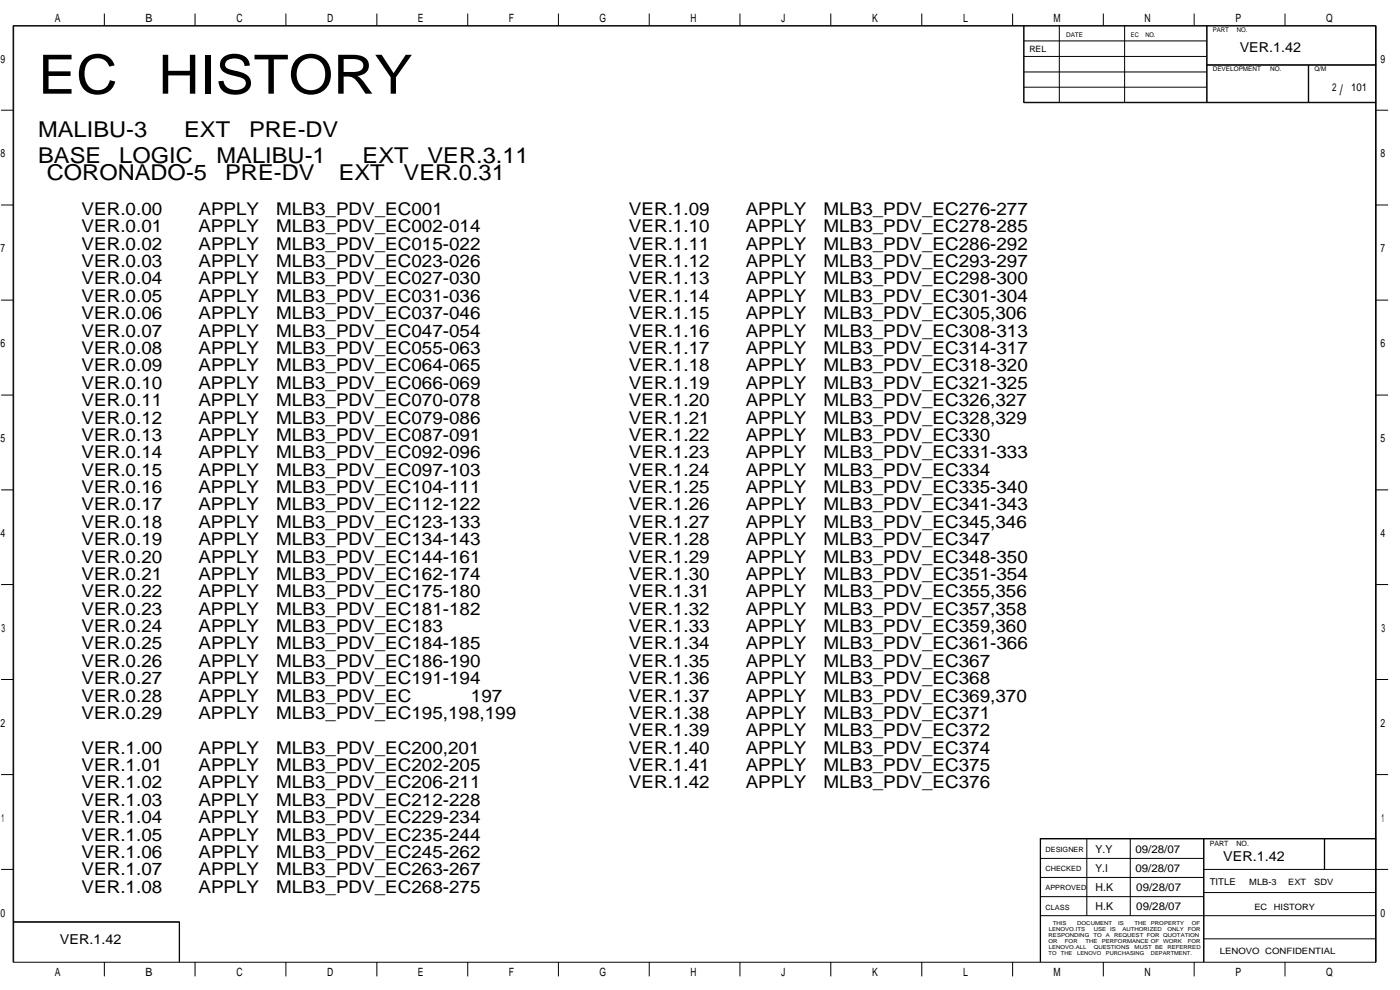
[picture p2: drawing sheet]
<svg xmlns="http://www.w3.org/2000/svg" width="420mm" height="297mm" viewBox="0 0 420 297" stroke-linecap="round" stroke-linejoin="round" font-family="sans-serif">
<defs><g id="words">
<g font-size="16.3">
<text x="11.5" y="28.1">EC</text>
<text x="47.5" y="28.1">HISTORY</text>
</g>
<g font-size="6.6">
<text x="11.5" y="41">MALIBU-3</text>
<text x="55.3" y="41">EXT</text>
<text x="74.7" y="41">PRE-DV</text>
<text x="11.5" y="48.8">BASE</text>
<text x="35.8" y="48.8">LOGIC</text>
<text x="65" y="48.8">MALIBU-1</text>
<text x="108.8" y="48.8">EXT</text>
<text x="128.3" y="48.8">VER.3.11</text>
<text x="14" y="54">CORONADO-5</text>
<text x="67.6" y="54">PRE-DV</text>
<text x="101.7" y="54">EXT</text>
<text x="121.1" y="54">VER.0.31</text>
</g>
<g font-size="5.3">
<text x="24.5" y="64.5">VER.0.00</text>
<text x="59.5" y="64.5">APPLY</text>
<text x="82.9" y="64.5">MLB3_PDV_EC001</text>
<text x="188.8" y="64.5">VER.1.09</text>
<text x="223.8" y="64.5">APPLY</text>
<text x="247.2" y="64.5">MLB3_PDV_EC276-277</text>
<text x="24.5" y="69.7">VER.0.01</text>
<text x="59.5" y="69.7">APPLY</text>
<text x="82.9" y="69.7">MLB3_PDV_EC002-014</text>
<text x="188.8" y="69.7">VER.1.10</text>
<text x="223.8" y="69.7">APPLY</text>
<text x="247.2" y="69.7">MLB3_PDV_EC278-285</text>
<text x="24.5" y="74.9">VER.0.02</text>
<text x="59.5" y="74.9">APPLY</text>
<text x="82.9" y="74.9">MLB3_PDV_EC015-022</text>
<text x="188.8" y="74.9">VER.1.11</text>
<text x="223.8" y="74.9">APPLY</text>
<text x="247.2" y="74.9">MLB3_PDV_EC286-292</text>
<text x="24.5" y="80.1">VER.0.03</text>
<text x="59.5" y="80.1">APPLY</text>
<text x="82.9" y="80.1">MLB3_PDV_EC023-026</text>
<text x="188.8" y="80.1">VER.1.12</text>
<text x="223.8" y="80.1">APPLY</text>
<text x="247.2" y="80.1">MLB3_PDV_EC293-297</text>
<text x="24.5" y="85.3">VER.0.04</text>
<text x="59.5" y="85.3">APPLY</text>
<text x="82.9" y="85.3">MLB3_PDV_EC027-030</text>
<text x="188.8" y="85.3">VER.1.13</text>
<text x="223.8" y="85.3">APPLY</text>
<text x="247.2" y="85.3">MLB3_PDV_EC298-300</text>
<text x="24.5" y="90.6">VER.0.05</text>
<text x="24.5" y="95.8">VER.0.06</text>
<text x="59.5" y="90.6">APPLY</text>
<text x="59.5" y="95.8">APPLY</text>
<text x="82.9" y="90.6">MLB3_PDV_EC031-036</text>
<text x="82.9" y="95.8">MLB3_PDV_EC037-046</text>
<text x="188.8" y="90.6">VER.1.14</text>
<text x="188.8" y="95.8">VER.1.15</text>
<text x="223.8" y="90.6">APPLY</text>
<text x="223.8" y="95.8">APPLY</text>
<text x="247.2" y="90.6">MLB3_PDV_EC301-304</text>
<text x="247.2" y="95.8">MLB3_PDV_EC305,306</text>
<text x="24.5" y="101">VER.0.07</text>
<text x="59.5" y="101">APPLY</text>
<text x="82.9" y="101">MLB3_PDV_EC047-054</text>
<text x="188.8" y="101">VER.1.16</text>
<text x="223.8" y="101">APPLY</text>
<text x="247.2" y="101">MLB3_PDV_EC308-313</text>
<text x="24.5" y="106.2">VER.0.08</text>
<text x="59.5" y="106.2">APPLY</text>
<text x="82.9" y="106.2">MLB3_PDV_EC055-063</text>
<text x="188.8" y="106.2">VER.1.17</text>
<text x="223.8" y="106.2">APPLY</text>
<text x="247.2" y="106.2">MLB3_PDV_EC314-317</text>
<text x="24.5" y="111.4">VER.0.09</text>
<text x="59.5" y="111.4">APPLY</text>
<text x="82.9" y="111.4">MLB3_PDV_EC064-065</text>
<text x="188.8" y="111.4">VER.1.18</text>
<text x="223.8" y="111.4">APPLY</text>
<text x="247.2" y="111.4">MLB3_PDV_EC318-320</text>
<text x="24.5" y="116.6">VER.0.10</text>
<text x="59.5" y="116.6">APPLY</text>
<text x="82.9" y="116.6">MLB3_PDV_EC066-069</text>
<text x="188.8" y="116.6">VER.1.19</text>
<text x="223.8" y="116.6">APPLY</text>
<text x="247.2" y="116.6">MLB3_PDV_EC321-325</text>
<text x="24.5" y="121.8">VER.0.11</text>
<text x="59.5" y="121.8">APPLY</text>
<text x="82.9" y="121.8">MLB3_PDV_EC070-078</text>
<text x="188.8" y="121.8">VER.1.20</text>
<text x="223.8" y="121.8">APPLY</text>
<text x="247.2" y="121.8">MLB3_PDV_EC326,327</text>
<text x="24.5" y="127.1">VER.0.12</text>
<text x="59.5" y="127.1">APPLY</text>
<text x="82.9" y="127.1">MLB3_PDV_EC079-086</text>
<text x="188.8" y="127.1">VER.1.21</text>
<text x="223.8" y="127.1">APPLY</text>
<text x="247.2" y="127.1">MLB3_PDV_EC328,329</text>
<text x="24.5" y="137.5">VER.0.14</text>
<text x="24.5" y="132.3">VER.0.13</text>
<text x="59.5" y="137.5">APPLY</text>
<text x="59.5" y="132.3">APPLY</text>
<text x="82.9" y="137.5">MLB3_PDV_EC092-096</text>
<text x="82.9" y="132.3">MLB3_PDV_EC087-091</text>
<text x="188.8" y="132.3">VER.1.22</text>
<text x="188.8" y="137.5">VER.1.23</text>
<text x="223.8" y="132.3">APPLY</text>
<text x="223.8" y="137.5">APPLY</text>
<text x="247.2" y="132.3">MLB3_PDV_EC330</text>
<text x="247.2" y="137.5">MLB3_PDV_EC331-333</text>
<text x="24.5" y="142.7">VER.0.15</text>
<text x="59.5" y="142.7">APPLY</text>
<text x="82.9" y="142.7">MLB3_PDV_EC097-103</text>
<text x="188.8" y="142.7">VER.1.24</text>
<text x="223.8" y="142.7">APPLY</text>
<text x="247.2" y="142.7">MLB3_PDV_EC334</text>
<text x="24.5" y="147.9">VER.0.16</text>
<text x="59.5" y="147.9">APPLY</text>
<text x="82.9" y="147.9">MLB3_PDV_EC104-111</text>
<text x="188.8" y="147.9">VER.1.25</text>
<text x="223.8" y="147.9">APPLY</text>
<text x="247.2" y="147.9">MLB3_PDV_EC335-340</text>
<text x="24.5" y="153.2">VER.0.17</text>
<text x="59.5" y="153.2">APPLY</text>
<text x="82.9" y="153.2">MLB3_PDV_EC112-122</text>
<text x="188.8" y="153.2">VER.1.26</text>
<text x="223.8" y="153.2">APPLY</text>
<text x="247.2" y="153.2">MLB3_PDV_EC341-343</text>
<text x="24.5" y="158.4">VER.0.18</text>
<text x="59.5" y="158.4">APPLY</text>
<text x="82.9" y="158.4">MLB3_PDV_EC123-133</text>
<text x="188.8" y="158.4">VER.1.27</text>
<text x="223.8" y="158.4">APPLY</text>
<text x="247.2" y="158.4">MLB3_PDV_EC345,346</text>
<text x="24.5" y="163.6">VER.0.19</text>
<text x="59.5" y="163.6">APPLY</text>
<text x="82.9" y="163.6">MLB3_PDV_EC134-143</text>
<text x="188.8" y="163.6">VER.1.28</text>
<text x="223.8" y="163.6">APPLY</text>
<text x="247.2" y="163.6">MLB3_PDV_EC347</text>
<text x="24.5" y="174">VER.0.21</text>
<text x="24.5" y="168.8">VER.0.20</text>
<text x="59.5" y="174">APPLY</text>
<text x="59.5" y="168.8">APPLY</text>
<text x="82.9" y="174">MLB3_PDV_EC162-174</text>
<text x="82.9" y="168.8">MLB3_PDV_EC144-161</text>
<text x="188.8" y="168.8">VER.1.29</text>
<text x="188.8" y="174">VER.1.30</text>
<text x="223.8" y="168.8">APPLY</text>
<text x="223.8" y="174">APPLY</text>
<text x="247.2" y="168.8">MLB3_PDV_EC348-350</text>
<text x="247.2" y="174">MLB3_PDV_EC351-354</text>
<text x="24.5" y="179.2">VER.0.22</text>
<text x="59.5" y="179.2">APPLY</text>
<text x="82.9" y="179.2">MLB3_PDV_EC175-180</text>
<text x="188.8" y="179.2">VER.1.31</text>
<text x="223.8" y="179.2">APPLY</text>
<text x="247.2" y="179.2">MLB3_PDV_EC355,356</text>
<text x="24.5" y="184.4">VER.0.23</text>
<text x="59.5" y="184.4">APPLY</text>
<text x="82.9" y="184.4">MLB3_PDV_EC181-182</text>
<text x="188.8" y="184.4">VER.1.32</text>
<text x="223.8" y="184.4">APPLY</text>
<text x="247.2" y="184.4">MLB3_PDV_EC357,358</text>
<text x="24.5" y="189.7">VER.0.24</text>
<text x="59.5" y="189.7">APPLY</text>
<text x="82.9" y="189.7">MLB3_PDV_EC183</text>
<text x="188.8" y="189.7">VER.1.33</text>
<text x="223.8" y="189.7">APPLY</text>
<text x="247.2" y="189.7">MLB3_PDV_EC359,360</text>
<text x="24.5" y="194.9">VER.0.25</text>
<text x="59.5" y="194.9">APPLY</text>
<text x="82.9" y="194.9">MLB3_PDV_EC184-185</text>
<text x="188.8" y="194.9">VER.1.34</text>
<text x="223.8" y="194.9">APPLY</text>
<text x="247.2" y="194.9">MLB3_PDV_EC361-366</text>
<text x="24.5" y="200.1">VER.0.26</text>
<text x="59.5" y="200.1">APPLY</text>
<text x="82.9" y="200.1">MLB3_PDV_EC186-190</text>
<text x="188.8" y="200.1">VER.1.35</text>
<text x="223.8" y="200.1">APPLY</text>
<text x="247.2" y="200.1">MLB3_PDV_EC367</text>
<text x="24.5" y="205.3">VER.0.27</text>
<text x="59.5" y="205.3">APPLY</text>
<text x="82.9" y="205.3">MLB3_PDV_EC191-194</text>
<text x="188.8" y="205.3">VER.1.36</text>
<text x="223.8" y="205.3">APPLY</text>
<text x="247.2" y="205.3">MLB3_PDV_EC368</text>
<text x="24.5" y="215.7">VER.0.29</text>
<text x="24.5" y="210.5">VER.0.28</text>
<text x="59.5" y="215.7">APPLY</text>
<text x="59.5" y="210.5">APPLY</text>
<text x="82.9" y="215.7">MLB3_PDV_EC195,198,199</text>
<text x="82.9" y="210.5">MLB3_PDV_EC</text>
<text x="141.3" y="210.5">197</text>
<text x="188.8" y="210.5">VER.1.37</text>
<text x="188.8" y="215.7">VER.1.38</text>
<text x="223.8" y="210.5">APPLY</text>
<text x="223.8" y="215.7">APPLY</text>
<text x="247.2" y="210.5">MLB3_PDV_EC369,370</text>
<text x="247.2" y="215.7">MLB3_PDV_EC371</text>
<text x="188.8" y="220.9">VER.1.39</text>
<text x="223.8" y="220.9">APPLY</text>
<text x="247.2" y="220.9">MLB3_PDV_EC372</text>
<text x="24.5" y="226.1">VER.1.00</text>
<text x="59.5" y="226.1">APPLY</text>
<text x="82.9" y="226.1">MLB3_PDV_EC200,201</text>
<text x="188.8" y="226.1">VER.1.40</text>
<text x="223.8" y="226.1">APPLY</text>
<text x="247.2" y="226.1">MLB3_PDV_EC374</text>
<text x="24.5" y="231.4">VER.1.01</text>
<text x="59.5" y="231.4">APPLY</text>
<text x="82.9" y="231.4">MLB3_PDV_EC202-205</text>
<text x="188.8" y="231.4">VER.1.41</text>
<text x="223.8" y="231.4">APPLY</text>
<text x="247.2" y="231.4">MLB3_PDV_EC375</text>
<text x="24.5" y="236.6">VER.1.02</text>
<text x="59.5" y="236.6">APPLY</text>
<text x="82.9" y="236.6">MLB3_PDV_EC206-211</text>
<text x="188.8" y="236.6">VER.1.42</text>
<text x="223.8" y="236.6">APPLY</text>
<text x="247.2" y="236.6">MLB3_PDV_EC376</text>
<text x="24.5" y="241.8">VER.1.03</text>
<text x="59.5" y="241.8">APPLY</text>
<text x="82.9" y="241.8">MLB3_PDV_EC212-228</text>
<text x="24.5" y="247">VER.1.04</text>
<text x="59.5" y="247">APPLY</text>
<text x="82.9" y="247">MLB3_PDV_EC229-234</text>
<text x="24.5" y="257.4">VER.1.06</text>
<text x="24.5" y="252.2">VER.1.05</text>
<text x="59.5" y="257.4">APPLY</text>
<text x="59.5" y="252.2">APPLY</text>
<text x="82.9" y="257.4">MLB3_PDV_EC245-262</text>
<text x="82.9" y="252.2">MLB3_PDV_EC235-244</text>
<text x="24.5" y="262.6">VER.1.07</text>
<text x="59.5" y="262.6">APPLY</text>
<text x="82.9" y="262.6">MLB3_PDV_EC263-267</text>
<text x="24.5" y="267.8">VER.1.08</text>
<text x="59.5" y="267.8">APPLY</text>
<text x="82.9" y="267.8">MLB3_PDV_EC268-275</text>
</g>
<text font-size="4.4" x="402.1" y="28.4">/</text>
<g font-size="4.1">
<text x="372.1" y="15.7">VER.1.42</text>
<text x="367.1" y="258.4">VER.1.42</text>
<text x="18" y="283.2">VER.1.42</text>
</g>
<g font-size="3.4">
<text x="16.4" y="6.6">A</text>
<text x="43.6" y="6.6">B</text>
<text x="70.9" y="6.6">C</text>
<text x="98.2" y="6.6">D</text>
<text x="125.4" y="6.6">E</text>
<text x="152.7" y="6.6">F</text>
<text x="179.9" y="6.6">G</text>
<text x="207.2" y="6.6">H</text>
<text x="234.5" y="6.6">J</text>
<text x="261.8" y="6.6">K</text>
<text x="289" y="6.6">L</text>
<text x="316.2" y="6.6">M</text>
<text x="343.5" y="6.6">N</text>
<text x="370.8" y="6.6">P</text>
<text x="398" y="6.6">Q</text>
<text x=".1" y="18.8">9</text>
<text x="414.3" y="18.8">9</text>
<text x=".1" y="47.2">8</text>
<text x="414.3" y="47.2">8</text>
<text x=".2" y="75.7">7</text>
<text x="414.3" y="75.7">7</text>
<text x=".1" y="104.2">6</text>
<text x="414.3" y="104.2">6</text>
<text x=".1" y="132.7">5</text>
<text x="414.3" y="132.7">5</text>
<text x=".1" y="161.1">4</text>
<text x="414.3" y="161.1">4</text>
<text x=".5" y="189.6">3</text>
<text x="414.6" y="189.6">3</text>
<text x=".1" y="218.1">2</text>
<text x="414.3" y="218.1">2</text>
<text x=".4" y="246.6">1</text>
<text x="414.6" y="246.6">1</text>
<text x=".1" y="275.1">0</text>
<text x="414.3" y="275.1">0</text>
<text x="16.4" y="292.9">A</text>
<text x="43.6" y="292.9">B</text>
<text x="70.9" y="292.9">C</text>
<text x="98.2" y="292.9">D</text>
<text x="125.4" y="292.9">E</text>
<text x="152.7" y="292.9">F</text>
<text x="179.9" y="292.9">G</text>
<text x="207.2" y="292.9">H</text>
<text x="234.5" y="292.9">J</text>
<text x="261.8" y="292.9">K</text>
<text x="289" y="292.9">L</text>
<text x="316.2" y="292.9">M</text>
<text x="343.5" y="292.9">N</text>
<text x="370.8" y="292.9">P</text>
<text x="398" y="292.9">Q</text>
</g>
<g font-size="3.3">
<text x="399.8" y="27.4">2</text>
<text x="405.5" y="27.4">101</text>
<text x="328.7" y="255.8">Y.Y</text>
<text x="340.8" y="255.8">09/28/07</text>
<text x="328.7" y="261.6">Y.I</text>
<text x="340.8" y="261.6">09/28/07</text>
<text x="328.8" y="267.3">H.K</text>
<text x="341" y="267.3">09/28/07</text>
<text x="328.8" y="273">H.K</text>
<text x="341" y="273">09/28/07</text>
</g>
<text font-size="2.8" x="363" y="265.6">TITLE</text>
<g font-size="2.6">
<text x="308.9" y="15.5">REL</text>
<text x="374.9" y="265.5">MLB-3</text>
<text x="386.6" y="265.5">EXT</text>
<text x="394.4" y="265.5">SDV</text>
<text x="376.5" y="273.1">EC</text>
<text x="382.3" y="273.1">HISTORY</text>
<text x="366.1" y="286.1">LENOVO CONFIDENTIAL</text>
</g>
<g font-size="2.2">
<text x="313.8" y="255.7">DESIGNER</text>
<text x="363" y="253.8">PART</text>
<text x="371.1" y="253.8">NO.</text>
<text x="313.8" y="261.5">CHECKED</text>
<text x="313.8" y="267.2">APPROVED</text>
<text x="313.8" y="272.9">CLASS</text>
</g>
<g font-size="1.9">
<text x="319.9" y="11">DATE</text>
<text x="339.4" y="11">EC</text>
<text x="343.7" y="11">NO.</text>
<text x="364" y="9.5">PART</text>
<text x="371.2" y="9.5">NO.</text>
<text x="364" y="21.3">DEVELOPMENT</text>
<text x="381.2" y="21.3">NO.</text>
<text x="394.5" y="21.3">Q/M</text>
</g>
<g font-size="1.6">
<text x="314.7" y="281.2">RESPONDING</text>
<text x="314.7" y="279.3">LENOVO.ITS</text>
<text x="315.9" y="277.5">THIS</text>
<text x="323.3" y="277.5">DOCUMENT</text>
<text x="328.2" y="281.2">TO</text>
<text x="328.2" y="279.3">USE</text>
<text x="331.9" y="281.2">A</text>
<text x="333.2" y="279.3">IS</text>
<text x="334.3" y="281.2">REQUEST FOR QUOTATION</text>
<text x="335.6" y="277.5">IS</text>
<text x="336.8" y="279.3">AUTHORIZED</text>
<text x="340.5" y="277.5">THE</text>
<text x="345.4" y="277.5">PROPERTY</text>
<text x="350.3" y="279.3">ONLY</text>
<text x="356.5" y="279.3">FOR</text>
<text x="357.7" y="277.5">OF</text>
<text x="314.7" y="286.7">TO</text>
<text x="314.7" y="283">OR</text>
<text x="314.7" y="284.9">LENOVO.ALL</text>
<text x="318.4" y="286.7">THE</text>
<text x="319.6" y="283">FOR</text>
<text x="323.3" y="286.7">LENOVO</text>
<text x="325.7" y="283">THE</text>
<text x="328.2" y="284.9">QUESTIONS</text>
<text x="330.7" y="283">PERFORMANCE OF</text>
<text x="331.9" y="286.7">PURCHASING</text>
<text x="340.5" y="284.9">MUST BE</text>
<text x="345.4" y="286.7">DEPARTMENT.</text>
<text x="349.1" y="283">WORK</text>
<text x="350.3" y="284.9">REFERRED</text>
<text x="356.4" y="283">FOR</text>
</g>
</g></defs>
<g fill="none" stroke="#000" stroke-width=".3">
<path d="M3.9 7.7h409.1v281h-409.1zM31.3 4.1v3.6M58.5 4.1v3.6M85.8 4.1v3.6M113.1 4.1v3.6M140.4 4.1v3.6M167.6 4.1v3.6M194.8 4.1v3.6M222.1 4.1v3.6M249.3 4.1v3.6M276.6 4.1v3.6M303.9 4.1v3.6"/>
<path d="M307.2 7.7v23.1h105.8M307.2 12.3h55M307.2 16.9h55M307.3 7.7v23.1M317.9 7.7v23.1M331.1 4.1v3.6M337.5 7.7v23.1M358.4 4.1v3.6M362.2 7.7v23.1M362.2 19.4h50.8M362.2 19.6h50.8M385.6 4.1v3.6"/>
<path d="M392.6 19.6v11.2M392.8 19.6v11.2M.3 33.1h3.6M307.2 30.7h105.8M307.2 21.6h55M307.3 26.2h54.9M413 33.1h3.6M.3 61.5h3.6M413 61.5h3.6M.3 90h3.6M413 90h3.6M.3 118.5h3.6"/>
<path d="M413 118.5h3.6M.3 147h3.6M413 147h3.6M.3 175.4h3.6M413 175.4h3.6M.3 203.9h3.6M413 203.9h3.6M.3 232.4h3.6M413 232.4h3.6M312.2 251.7h100.8M312.2 257.6h49M312.3 251.6v37"/>
<path d="M326.2 251.6v23.1M339.2 251.6v23.1M361.2 251.6v37M361.3 251.6v37M397.5 251.6v9.3M413 251.6h-100.8v37M.3 260.9h3.6M3.9 276.6h50v12M3.9 276.7h50M53.8 276.6v12M312.2 274.7h100.8M312.2 263.3h49"/>
<path d="M312.2 269h49M361.2 267.8h51.8M361.2 260.9h55.4M31.3 288.6v4.3M58.5 288.6v4.3M85.8 288.6v4.3M113.1 288.6v4.3M140.4 288.6v4.3M167.6 288.6v4.3M194.8 288.6v4.3M222.1 288.6v4.3M249.3 288.6v4.3"/>
<path d="M276.6 288.6v4.3M303.9 288.6v4.3M331.1 288.6v4.3M358.4 288.6v4.3M361.2 281.7h51.8M385.6 288.6v4.3M412.8 288.6v-280.8h-408.7v280.8"/>
</g>
<use href="#words"/>
</svg>
